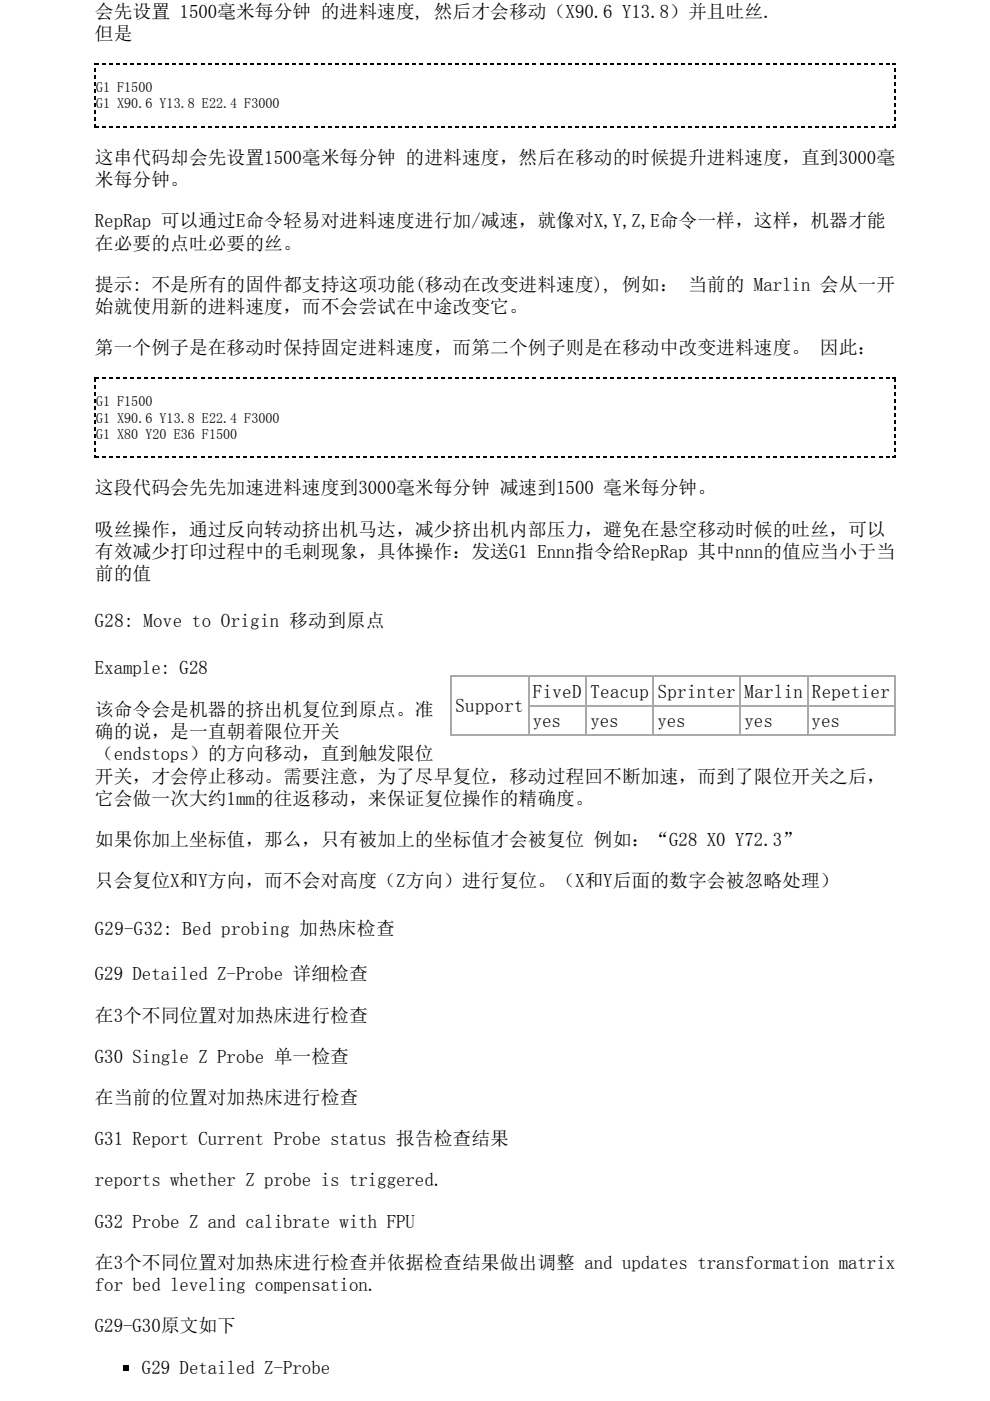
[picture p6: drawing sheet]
<svg xmlns="http://www.w3.org/2000/svg" width="210mm" height="297mm" viewBox="0 0 210 297" stroke-linecap="round" stroke-linejoin="round" font-family="sans-serif">
<defs><g id="words">
<g font-size="4">
<text x="20.1" y="3.7">会先设置 1500毫米每分钟 的进料速度, 然后才会移动（X90.6 Y13.8）并且吐丝.</text>
<text x="20.1" y="8.5">但是</text>
<text x="20.1" y="34.7">这串代码却会先设置1500毫米每分钟 的进料速度，然后在移动的时候提升进料速度，直到3000毫</text>
<text x="20.1" y="39.4">米每分钟。</text>
<text x="20.1" y="48.2">RepRap 可以通过E命令轻易对进料速度进行加/减速，就像对X,Y,Z,E命令一样，这样，机器才能</text>
<text x="20.1" y="52.9">在必要的点吐必要的丝。</text>
<text x="20.1" y="61.6">提示: 不是所有的固件都支持这项功能(移动在改变进料速度), 例如： 当前的 Marlin 会从一开</text>
<text x="20.1" y="66.4">始就使用新的进料速度，而不会尝试在中途改变它。</text>
<text x="20.1" y="75.1">第一个例子是在移动时保持固定进料速度，而第二个例子则是在移动中改变进料速度。 因此：</text>
<text x="20.1" y="104.8">这段代码会先先加速进料速度到3000毫米每分钟 减速到1500 毫米每分钟。</text>
<text x="20.1" y="113.5">吸丝操作，通过反向转动挤出机马达，减少挤出机内部压力，避免在悬空移动时候的吐丝，可以</text>
<text x="20.1" y="118.3">有效减少打印过程中的毛刺现象，具体操作：发送G1 Ennn指令给RepRap 其中nnn的值应当小于当</text>
<text x="20.1" y="123">前的值</text>
<text x="20.1" y="133">G28: Move to Origin 移动到原点</text>
<text x="20.1" y="143">Example: G28</text>
<text x="113" y="148">FiveD</text>
<text x="125.2" y="148">Teacup</text>
<text x="139.5" y="148">Sprinter</text>
<text x="157.9" y="148">Marlin</text>
<text x="172.1" y="148">Repetier</text>
<text x="20.1" y="151.7">该命令会是机器的挤出机复位到原点。准</text>
<text x="96.6" y="151">Support</text>
<text x="112.9" y="154.2">yes</text>
<text x="125.2" y="154.2">yes</text>
<text x="139.4" y="154.2">yes</text>
<text x="157.9" y="154.2">yes</text>
<text x="172.1" y="154.2">yes</text>
<text x="20.1" y="156.5">确的说，是一直朝着限位开关</text>
<text x="20.1" y="161.2">（endstops）的方向移动，直到触发限位</text>
<text x="20.1" y="166">开关，才会停止移动。需要注意，为了尽早复位，移动过程回不断加速，而到了限位开关之后，</text>
<text x="20.1" y="170.7">它会做一次大约1mm的往返移动，来保证复位操作的精确度。</text>
<text x="20.1" y="179.4">如果你加上坐标值，那么，只有被加上的坐标值才会被复位 例如：“G28 X0 Y72.3”</text>
<text x="20.1" y="188.2">只会复位X和Y方向，而不会对高度（Z方向）进行复位。（X和Y后面的数字会被忽略处理）</text>
<text x="20.1" y="198.1">G29-G32: Bed probing 加热床检查</text>
<text x="20.1" y="207.9">G29 Detailed Z-Probe 详细检查</text>
<text x="20.1" y="216.6">在3个不同位置对加热床进行检查</text>
<text x="20.1" y="225.3">G30 Single Z Probe 单一检查</text>
<text x="20.1" y="234.1">在当前的位置对加热床进行检查</text>
<text x="20.1" y="242.8">G31 Report Current Probe status 报告检查结果</text>
<text x="20.1" y="251.6">reports whether Z probe is triggered.</text>
<text x="20.1" y="260.3">G32 Probe Z and calibrate with FPU</text>
<text x="20.1" y="269">在3个不同位置对加热床进行检查并依据检查结果做出调整 and updates transformation matrix</text>
<text x="20.1" y="273.8">for bed leveling compensation.</text>
<text x="20.1" y="282.5">G29-G30原文如下</text>
<text x="30.1" y="291.2">G29 Detailed Z-Probe</text>
</g>
<g font-size="3">
<text x="20.4" y="19.5">G1 F1500</text>
<text x="20.4" y="23">G1 X90.6 Y13.8 E22.4 F3000</text>
<text x="20.4" y="86.1">G1 F1500</text>
<text x="20.4" y="89.6">G1 X90.6 Y13.8 E22.4 F3000</text>
<text x="20.4" y="93.1">G1 X80 Y20 E36 F1500</text>
</g>
</g></defs>
<g fill="#000">
<path d="M20.1 13.5h.3v.2h-.3zM20.1 14.5h.3v.7h-.3zM20.1 16h.3v.7h-.3zM20.1 17.5h.3v.7h-.3zM20.1 19h.3v.7h-.3zM20.4 13.5h.5v.2h-.5zM21.6 13.5h.8v.2h-.8zM23.1 13.5h.8v.2h-.8zM24.6 13.5h.7v.2h-.7zM26.1 13.5h.7v.2h-.7zM27.6 13.5h.7v.2h-.7zM29.1 13.5h.7v.2h-.7z"/>
<path d="M30.6 13.5h.7v.2h-.7zM32.1 13.5h.7v.2h-.7zM33.6 13.5h.7v.2h-.7zM35.1 13.5h.7v.2h-.7zM36.6 13.5h.7v.2h-.7zM38.1 13.5h.7v.2h-.7zM39.6 13.5h.7v.2h-.7zM41.1 13.5h.7v.2h-.7zM42.6 13.5h.7v.2h-.7zM44.1 13.5h.7v.2h-.7zM45.6 13.5h.7v.2h-.7zM47.1 13.5h.7v.2h-.7z"/>
<path d="M48.6 13.5h.7v.2h-.7zM50.1 13.5h.7v.2h-.7zM51.6 13.5h.7v.2h-.7zM53 13.5h.8v.2h-.8zM54.5 13.5h.8v.2h-.8zM56 13.5h.8v.2h-.8zM57.5 13.5h.8v.2h-.8zM59 13.5h.8v.2h-.8zM60.5 13.5h.8v.2h-.8zM62 13.5h.8v.2h-.8zM63.5 13.5h.8v.2h-.8zM65 13.5h.8v.2h-.8z"/>
<path d="M66.5 13.5h.8v.2h-.8zM68 13.5h.8v.2h-.8zM69.5 13.5h.8v.2h-.8zM71 13.5h.8v.2h-.8zM72.5 13.5h.8v.2h-.8zM74 13.5h.8v.2h-.8zM75.5 13.5h.8v.2h-.8zM77 13.5h.8v.2h-.8zM78.5 13.5h.8v.2h-.8zM80 13.5h.8v.2h-.8zM81.5 13.5h.7v.2h-.7zM83 13.5h.7v.2h-.7z"/>
<path d="M84.5 13.5h.7v.2h-.7zM86 13.5h.7v.2h-.7zM87.5 13.5h.7v.2h-.7zM89 13.5h.7v.2h-.7zM90.5 13.5h.7v.2h-.7zM92 13.5h.7v.2h-.7zM93.5 13.5h.7v.2h-.7zM95 13.5h.7v.2h-.7zM96.5 13.5h.7v.2h-.7zM98 13.5h.7v.2h-.7zM99.5 13.5h.7v.2h-.7zM101 13.5h.7v.2h-.7z"/>
<path d="M102.5 13.5h.7v.2h-.7zM104 13.5h.7v.2h-.7zM105.5 13.5h.7v.2h-.7zM107 13.5h.7v.2h-.7zM108.5 13.5h.7v.2h-.7zM109.9 13.5h.8v.2h-.8zM111.4 13.5h.8v.2h-.8zM112.9 13.5h.8v.2h-.8zM114.4 13.5h.8v.2h-.8zM115.9 13.5h.8v.2h-.8zM117.4 13.5h.8v.2h-.8zM118.9 13.5h.8v.2h-.8z"/>
<path d="M120.4 13.5h.8v.2h-.8zM121.9 13.5h.8v.2h-.8zM123.4 13.5h.8v.2h-.8zM124.9 13.5h.8v.2h-.8zM126.4 13.5h.8v.2h-.8zM127.9 13.5h.8v.2h-.8zM129.4 13.5h.8v.2h-.8zM130.9 13.5h.8v.2h-.8zM132.4 13.5h.8v.2h-.8zM133.9 13.5h.8v.2h-.8zM135.4 13.5h.8v.2h-.8zM136.9 13.5h.7v.2h-.7z"/>
<path d="M138.4 13.5h.7v.2h-.7zM139.9 13.5h.7v.2h-.7zM141.4 13.5h.7v.2h-.7zM142.9 13.5h.7v.2h-.7zM144.4 13.5h.7v.2h-.7zM145.9 13.5h.7v.2h-.7zM147.4 13.5h.7v.2h-.7zM148.9 13.5h.7v.2h-.7zM150.4 13.5h.7v.2h-.7zM151.9 13.5h.7v.2h-.7zM153.4 13.5h.7v.2h-.7zM154.9 13.5h.7v.2h-.7z"/>
<path d="M156.4 13.5h.7v.2h-.7zM157.9 13.5h.7v.2h-.7zM159.4 13.5h.7v.2h-.7zM160.9 13.5h.7v.2h-.7zM162.4 13.5h.7v.2h-.7zM163.9 13.5h.7v.2h-.7zM165.3 13.5h.8v.2h-.8zM166.8 13.5h.8v.2h-.8zM168.3 13.5h.8v.2h-.8zM169.8 13.5h.8v.2h-.8zM171.3 13.5h.8v.2h-.8zM172.8 13.5h.8v.2h-.8z"/>
<path d="M174.3 13.5h.8v.2h-.8zM175.8 13.5h.8v.2h-.8zM177.3 13.5h.8v.2h-.8zM178.8 13.5h.8v.2h-.8zM180.3 13.5h.8v.2h-.8zM181.8 13.5h.8v.2h-.8zM183.3 13.5h.8v.2h-.8zM184.8 13.5h.8v.2h-.8zM186.3 13.5h.8v.2h-.8zM187.8 13.5h.8v.2h-.8zM189.3 13.5h.3v.2h-.3zM189.6 13.5h.2v.2h-.2z"/>
<path d="M189.6 14.5h.2v.7h-.2zM189.6 16h.2v.7h-.2zM189.6 17.5h.2v.7h-.2zM189.6 19h.2v.7h-.2zM20.1 26.7h.3v.3h-.3zM20.1 26.5h.3v.2h-.3zM20.1 20.5h.3v.7h-.3zM20.1 22h.3v.7h-.3zM20.1 23.5h.3v.7h-.3zM20.1 25h.3v.7h-.3zM20.4 26.7h.5v.3h-.5zM21.6 26.7h.8v.3h-.8z"/>
<path d="M23.1 26.7h.8v.3h-.8zM24.6 26.7h.7v.3h-.7zM26.1 26.7h.7v.3h-.7zM27.6 26.7h.7v.3h-.7zM29.1 26.7h.7v.3h-.7zM30.6 26.7h.7v.3h-.7zM32.1 26.7h.7v.3h-.7zM33.6 26.7h.7v.3h-.7zM35.1 26.7h.7v.3h-.7zM36.6 26.7h.7v.3h-.7zM38.1 26.7h.7v.3h-.7zM39.6 26.7h.7v.3h-.7z"/>
<path d="M41.1 26.7h.7v.3h-.7zM42.6 26.7h.7v.3h-.7zM44.1 26.7h.7v.3h-.7zM45.6 26.7h.7v.3h-.7zM47.1 26.7h.7v.3h-.7zM48.6 26.7h.7v.3h-.7zM50.1 26.7h.7v.3h-.7zM51.6 26.7h.7v.3h-.7zM53 26.7h.8v.3h-.8zM54.5 26.7h.8v.3h-.8zM56 26.7h.8v.3h-.8zM57.5 26.7h.8v.3h-.8z"/>
<path d="M59 26.7h.8v.3h-.8zM60.5 26.7h.8v.3h-.8zM62 26.7h.8v.3h-.8zM63.5 26.7h.8v.3h-.8zM65 26.7h.8v.3h-.8zM66.5 26.7h.8v.3h-.8zM68 26.7h.8v.3h-.8zM69.5 26.7h.8v.3h-.8zM71 26.7h.8v.3h-.8zM72.5 26.7h.8v.3h-.8zM74 26.7h.8v.3h-.8zM75.5 26.7h.8v.3h-.8z"/>
<path d="M77 26.7h.8v.3h-.8zM78.5 26.7h.8v.3h-.8zM80 26.7h.8v.3h-.8zM81.5 26.7h.7v.3h-.7zM83 26.7h.7v.3h-.7zM84.5 26.7h.7v.3h-.7zM86 26.7h.7v.3h-.7zM87.5 26.7h.7v.3h-.7zM89 26.7h.7v.3h-.7zM90.5 26.7h.7v.3h-.7zM92 26.7h.7v.3h-.7zM93.5 26.7h.7v.3h-.7z"/>
<path d="M95 26.7h.7v.3h-.7zM96.5 26.7h.7v.3h-.7zM98 26.7h.7v.3h-.7zM99.5 26.7h.7v.3h-.7zM101 26.7h.7v.3h-.7zM102.5 26.7h.7v.3h-.7zM104 26.7h.7v.3h-.7zM105.5 26.7h.7v.3h-.7zM107 26.7h.7v.3h-.7zM108.5 26.7h.7v.3h-.7zM109.9 26.7h.8v.3h-.8zM111.4 26.7h.8v.3h-.8z"/>
<path d="M112.9 26.7h.8v.3h-.8zM114.4 26.7h.8v.3h-.8zM115.9 26.7h.8v.3h-.8zM117.4 26.7h.8v.3h-.8zM118.9 26.7h.8v.3h-.8zM120.4 26.7h.8v.3h-.8zM121.9 26.7h.8v.3h-.8zM123.4 26.7h.8v.3h-.8zM124.9 26.7h.8v.3h-.8zM126.4 26.7h.8v.3h-.8zM127.9 26.7h.8v.3h-.8zM129.4 26.7h.8v.3h-.8z"/>
<path d="M130.9 26.7h.8v.3h-.8zM132.4 26.7h.8v.3h-.8zM133.9 26.7h.8v.3h-.8zM135.4 26.7h.8v.3h-.8zM136.9 26.7h.7v.3h-.7zM138.4 26.7h.7v.3h-.7zM139.9 26.7h.7v.3h-.7zM141.4 26.7h.7v.3h-.7zM142.9 26.7h.7v.3h-.7zM144.4 26.7h.7v.3h-.7zM145.9 26.7h.7v.3h-.7zM147.4 26.7h.7v.3h-.7z"/>
<path d="M148.9 26.7h.7v.3h-.7zM150.4 26.7h.7v.3h-.7zM151.9 26.7h.7v.3h-.7zM153.4 26.7h.7v.3h-.7zM154.9 26.7h.7v.3h-.7zM156.4 26.7h.7v.3h-.7zM157.9 26.7h.7v.3h-.7zM159.4 26.7h.7v.3h-.7zM160.9 26.7h.7v.3h-.7zM162.4 26.7h.7v.3h-.7zM163.9 26.7h.7v.3h-.7zM165.3 26.7h.8v.3h-.8z"/>
<path d="M166.8 26.7h.8v.3h-.8zM168.3 26.7h.8v.3h-.8zM169.8 26.7h.8v.3h-.8zM171.3 26.7h.8v.3h-.8zM172.8 26.7h.8v.3h-.8zM174.3 26.7h.8v.3h-.8zM175.8 26.7h.8v.3h-.8zM177.3 26.7h.8v.3h-.8zM178.8 26.7h.8v.3h-.8zM180.3 26.7h.8v.3h-.8zM181.8 26.7h.8v.3h-.8zM183.3 26.7h.8v.3h-.8z"/>
<path d="M184.8 26.7h.8v.3h-.8zM186.3 26.7h.8v.3h-.8zM187.8 26.7h.8v.3h-.8zM189.3 26.7h.3v.3h-.3zM189.6 26.7h.2v.3h-.2zM189.6 26.5h.2v.2h-.2zM189.6 20.5h.2v.7h-.2zM189.6 22h.2v.7h-.2zM189.6 23.5h.2v.7h-.2zM189.6 25h.2v.7h-.2z"/>
</g>
<path d="M20.1 80.1h169.7v17h-169.7z" fill="#fff"/>
<g fill="#000">
<path d="M20.1 80.1h.3v.3h-.3zM20.1 96.8h.3v.3h-.3zM20.1 80.4h.3v.5h-.3zM20.1 96.6h.3v.2h-.3zM20.1 81.6h.3v.8h-.3zM20.1 83.1h.3v.8h-.3zM20.1 84.6h.3v.7h-.3zM20.1 86.1h.3v.7h-.3zM20.1 87.6h.3v.7h-.3zM20.1 89.1h.3v.7h-.3zM20.1 90.6h.3v.7h-.3zM20.1 92.1h.3v.7h-.3z"/>
<path d="M20.1 93.6h.3v.7h-.3zM20.1 95.1h.3v.7h-.3zM20.4 80.1h.5v.3h-.5zM20.4 96.8h.5v.3h-.5zM21.6 80.1h.8v.3h-.8zM21.6 96.8h.8v.3h-.8zM23.1 80.1h.8v.3h-.8zM23.1 96.8h.8v.3h-.8zM24.6 80.1h.7v.3h-.7zM24.6 96.8h.7v.3h-.7zM26.1 80.1h.7v.3h-.7zM26.1 96.8h.7v.3h-.7z"/>
<path d="M27.6 80.1h.7v.3h-.7zM27.6 96.8h.7v.3h-.7zM29.1 80.1h.7v.3h-.7zM29.1 96.8h.7v.3h-.7zM30.6 80.1h.7v.3h-.7zM30.6 96.8h.7v.3h-.7zM32.1 80.1h.7v.3h-.7zM32.1 96.8h.7v.3h-.7zM33.6 80.1h.7v.3h-.7zM33.6 96.8h.7v.3h-.7zM35.1 80.1h.7v.3h-.7zM35.1 96.8h.7v.3h-.7z"/>
<path d="M36.6 80.1h.7v.3h-.7zM36.6 96.8h.7v.3h-.7zM38.1 80.1h.7v.3h-.7zM38.1 96.8h.7v.3h-.7zM39.6 80.1h.7v.3h-.7zM39.6 96.8h.7v.3h-.7zM41.1 80.1h.7v.3h-.7zM41.1 96.8h.7v.3h-.7zM42.6 80.1h.7v.3h-.7zM42.6 96.8h.7v.3h-.7zM44.1 80.1h.7v.3h-.7zM44.1 96.8h.7v.3h-.7z"/>
<path d="M45.6 80.1h.7v.3h-.7zM45.6 96.8h.7v.3h-.7zM47.1 80.1h.7v.3h-.7zM47.1 96.8h.7v.3h-.7zM48.6 80.1h.7v.3h-.7zM48.6 96.8h.7v.3h-.7zM50.1 80.1h.7v.3h-.7zM50.1 96.8h.7v.3h-.7zM51.6 80.1h.7v.3h-.7zM51.6 96.8h.7v.3h-.7zM53 80.1h.8v.3h-.8zM53 96.8h.8v.3h-.8z"/>
<path d="M54.5 80.1h.8v.3h-.8zM54.5 96.8h.8v.3h-.8zM56 80.1h.8v.3h-.8zM56 96.8h.8v.3h-.8zM57.5 80.1h.8v.3h-.8zM57.5 96.8h.8v.3h-.8zM59 80.1h.8v.3h-.8zM59 96.8h.8v.3h-.8zM60.5 80.1h.8v.3h-.8zM60.5 96.8h.8v.3h-.8zM62 80.1h.8v.3h-.8zM62 96.8h.8v.3h-.8z"/>
<path d="M63.5 80.1h.8v.3h-.8zM63.5 96.8h.8v.3h-.8zM65 80.1h.8v.3h-.8zM65 96.8h.8v.3h-.8zM66.5 80.1h.8v.3h-.8zM66.5 96.8h.8v.3h-.8zM68 80.1h.8v.3h-.8zM68 96.8h.8v.3h-.8zM69.5 80.1h.8v.3h-.8zM69.5 96.8h.8v.3h-.8zM71 80.1h.8v.3h-.8zM71 96.8h.8v.3h-.8z"/>
<path d="M72.5 80.1h.8v.3h-.8zM72.5 96.8h.8v.3h-.8zM74 80.1h.8v.3h-.8zM74 96.8h.8v.3h-.8zM75.5 80.1h.8v.3h-.8zM75.5 96.8h.8v.3h-.8zM77 80.1h.8v.3h-.8zM77 96.8h.8v.3h-.8zM78.5 80.1h.8v.3h-.8zM78.5 96.8h.8v.3h-.8zM80 80.1h.8v.3h-.8zM80 96.8h.8v.3h-.8z"/>
<path d="M81.5 80.1h.7v.3h-.7zM81.5 96.8h.7v.3h-.7zM83 80.1h.7v.3h-.7zM83 96.8h.7v.3h-.7zM84.5 80.1h.7v.3h-.7zM84.5 96.8h.7v.3h-.7zM86 80.1h.7v.3h-.7zM86 96.8h.7v.3h-.7zM87.5 80.1h.7v.3h-.7zM87.5 96.8h.7v.3h-.7zM89 80.1h.7v.3h-.7zM89 96.8h.7v.3h-.7z"/>
<path d="M90.5 80.1h.7v.3h-.7zM90.5 96.8h.7v.3h-.7zM92 80.1h.7v.3h-.7zM92 96.8h.7v.3h-.7zM93.5 80.1h.7v.3h-.7zM93.5 96.8h.7v.3h-.7zM95 80.1h.7v.3h-.7zM95 96.8h.7v.3h-.7zM96.5 80.1h.7v.3h-.7zM96.5 96.8h.7v.3h-.7zM98 80.1h.7v.3h-.7zM98 96.8h.7v.3h-.7z"/>
<path d="M99.5 80.1h.7v.3h-.7zM99.5 96.8h.7v.3h-.7zM101 80.1h.7v.3h-.7zM101 96.8h.7v.3h-.7zM102.5 80.1h.7v.3h-.7zM102.5 96.8h.7v.3h-.7zM104 80.1h.7v.3h-.7zM104 96.8h.7v.3h-.7zM105.5 80.1h.7v.3h-.7zM105.5 96.8h.7v.3h-.7zM107 80.1h.7v.3h-.7zM107 96.8h.7v.3h-.7z"/>
<path d="M108.5 80.1h.7v.3h-.7zM108.5 96.8h.7v.3h-.7zM109.9 80.1h.8v.3h-.8zM109.9 96.8h.8v.3h-.8zM111.4 80.1h.8v.3h-.8zM111.4 96.8h.8v.3h-.8zM112.9 80.1h.8v.3h-.8zM112.9 96.8h.8v.3h-.8zM114.4 80.1h.8v.3h-.8zM114.4 96.8h.8v.3h-.8zM115.9 80.1h.8v.3h-.8zM115.9 96.8h.8v.3h-.8z"/>
<path d="M117.4 80.1h.8v.3h-.8zM117.4 96.8h.8v.3h-.8zM118.9 80.1h.8v.3h-.8zM118.9 96.8h.8v.3h-.8zM120.4 80.1h.8v.3h-.8zM120.4 96.8h.8v.3h-.8zM121.9 80.1h.8v.3h-.8zM121.9 96.8h.8v.3h-.8zM123.4 80.1h.8v.3h-.8zM123.4 96.8h.8v.3h-.8zM124.9 80.1h.8v.3h-.8zM124.9 96.8h.8v.3h-.8z"/>
<path d="M126.4 80.1h.8v.3h-.8zM126.4 96.8h.8v.3h-.8zM127.9 80.1h.8v.3h-.8zM127.9 96.8h.8v.3h-.8zM129.4 80.1h.8v.3h-.8zM129.4 96.8h.8v.3h-.8zM130.9 80.1h.8v.3h-.8zM130.9 96.8h.8v.3h-.8zM132.4 80.1h.8v.3h-.8zM132.4 96.8h.8v.3h-.8zM133.9 80.1h.8v.3h-.8zM133.9 96.8h.8v.3h-.8z"/>
<path d="M135.4 80.1h.8v.3h-.8zM135.4 96.8h.8v.3h-.8zM136.9 80.1h.7v.3h-.7zM136.9 96.8h.7v.3h-.7zM138.4 80.1h.7v.3h-.7zM138.4 96.8h.7v.3h-.7zM139.9 80.1h.7v.3h-.7zM139.9 96.8h.7v.3h-.7zM141.4 80.1h.7v.3h-.7zM141.4 96.8h.7v.3h-.7zM142.9 80.1h.7v.3h-.7zM142.9 96.8h.7v.3h-.7z"/>
<path d="M144.4 80.1h.7v.3h-.7zM144.4 96.8h.7v.3h-.7zM145.9 80.1h.7v.3h-.7zM145.9 96.8h.7v.3h-.7zM147.4 80.1h.7v.3h-.7zM147.4 96.8h.7v.3h-.7zM148.9 80.1h.7v.3h-.7zM148.9 96.8h.7v.3h-.7zM150.4 80.1h.7v.3h-.7zM150.4 96.8h.7v.3h-.7zM151.9 80.1h.7v.3h-.7zM151.9 96.8h.7v.3h-.7z"/>
<path d="M153.4 80.1h.7v.3h-.7zM153.4 96.8h.7v.3h-.7zM154.9 80.1h.7v.3h-.7zM154.9 96.8h.7v.3h-.7zM156.4 80.1h.7v.3h-.7zM156.4 96.8h.7v.3h-.7zM157.9 80.1h.7v.3h-.7zM157.9 96.8h.7v.3h-.7zM159.4 80.1h.7v.3h-.7zM159.4 96.8h.7v.3h-.7zM160.9 80.1h.7v.3h-.7zM160.9 96.8h.7v.3h-.7z"/>
<path d="M162.4 80.1h.7v.3h-.7zM162.4 96.8h.7v.3h-.7zM163.9 80.1h.7v.3h-.7zM163.9 96.8h.7v.3h-.7zM165.3 80.1h.8v.3h-.8zM165.3 96.8h.8v.3h-.8zM166.8 80.1h.8v.3h-.8zM166.8 96.8h.8v.3h-.8zM168.3 80.1h.8v.3h-.8zM168.3 96.8h.8v.3h-.8zM169.8 80.1h.8v.3h-.8zM169.8 96.8h.8v.3h-.8z"/>
<path d="M171.3 80.1h.8v.3h-.8zM171.3 96.8h.8v.3h-.8zM172.8 80.1h.8v.3h-.8zM172.8 96.8h.8v.3h-.8zM174.3 80.1h.8v.3h-.8zM174.3 96.8h.8v.3h-.8zM175.8 80.1h.8v.3h-.8zM175.8 96.8h.8v.3h-.8zM177.3 80.1h.8v.3h-.8zM177.3 96.8h.8v.3h-.8zM178.8 80.1h.8v.3h-.8zM178.8 96.8h.8v.3h-.8z"/>
<path d="M180.3 80.1h.8v.3h-.8zM180.3 96.8h.8v.3h-.8zM181.8 80.1h.8v.3h-.8zM181.8 96.8h.8v.3h-.8zM183.3 80.1h.8v.3h-.8zM183.3 96.8h.8v.3h-.8zM184.8 80.1h.8v.3h-.8zM184.8 96.8h.8v.3h-.8zM186.3 80.1h.8v.3h-.8zM186.3 96.8h.8v.3h-.8zM187.8 80.1h.8v.3h-.8zM187.8 96.8h.8v.3h-.8z"/>
<path d="M189.3 80.1h.3v.3h-.3zM189.3 96.8h.3v.3h-.3zM189.6 80.1h.2v.3h-.2zM189.6 96.8h.2v.3h-.2zM189.6 80.4h.2v.5h-.2zM189.6 96.6h.2v.2h-.2zM189.6 81.6h.2v.8h-.2zM189.6 83.1h.2v.8h-.2zM189.6 84.6h.2v.7h-.2zM189.6 86.1h.2v.7h-.2zM189.6 87.6h.2v.7h-.2zM189.6 89.1h.2v.7h-.2z"/>
<path d="M189.6 90.6h.2v.7h-.2zM189.6 92.1h.2v.7h-.2zM189.6 93.6h.2v.7h-.2zM189.6 95.1h.2v.7h-.2z"/>
</g>
<g fill="#fff">
<path d="M95.5 143.2h94.3v12.8h-94.3z"/>
<path d="M95.5 143.2h16.4v12.5h-16.4z"/>
<path d="M111.9 143.2h12.3v6.3h-12.3z"/>
<path d="M124.2 143.2h14.2v6.3h-14.2z"/>
<path d="M138.4 143.2h18.5v6.3h-18.5z"/>
<path d="M156.9 143.2h14.2v6.3h-14.2z"/>
<path d="M171.1 143.2h18.5v6.3h-18.5z"/>
</g>
<path d="M95.5 155.8h94.3M95.5 143.4h94.3M95.6 143.2v12.8M111.9 149.6h77.9M112.1 143.2v12.8M124.3 143.2v12.8M138.5 143.2v12.8M157 143.2v12.8M171.2 143.2v12.8M189.7 143.2v12.8" fill="none" stroke="#aaa" stroke-width=".25"/>
<path d="M26.1 289.5h1.2v1.2h-1.2z" fill="#000"/>
<use href="#words"/>
</svg>
